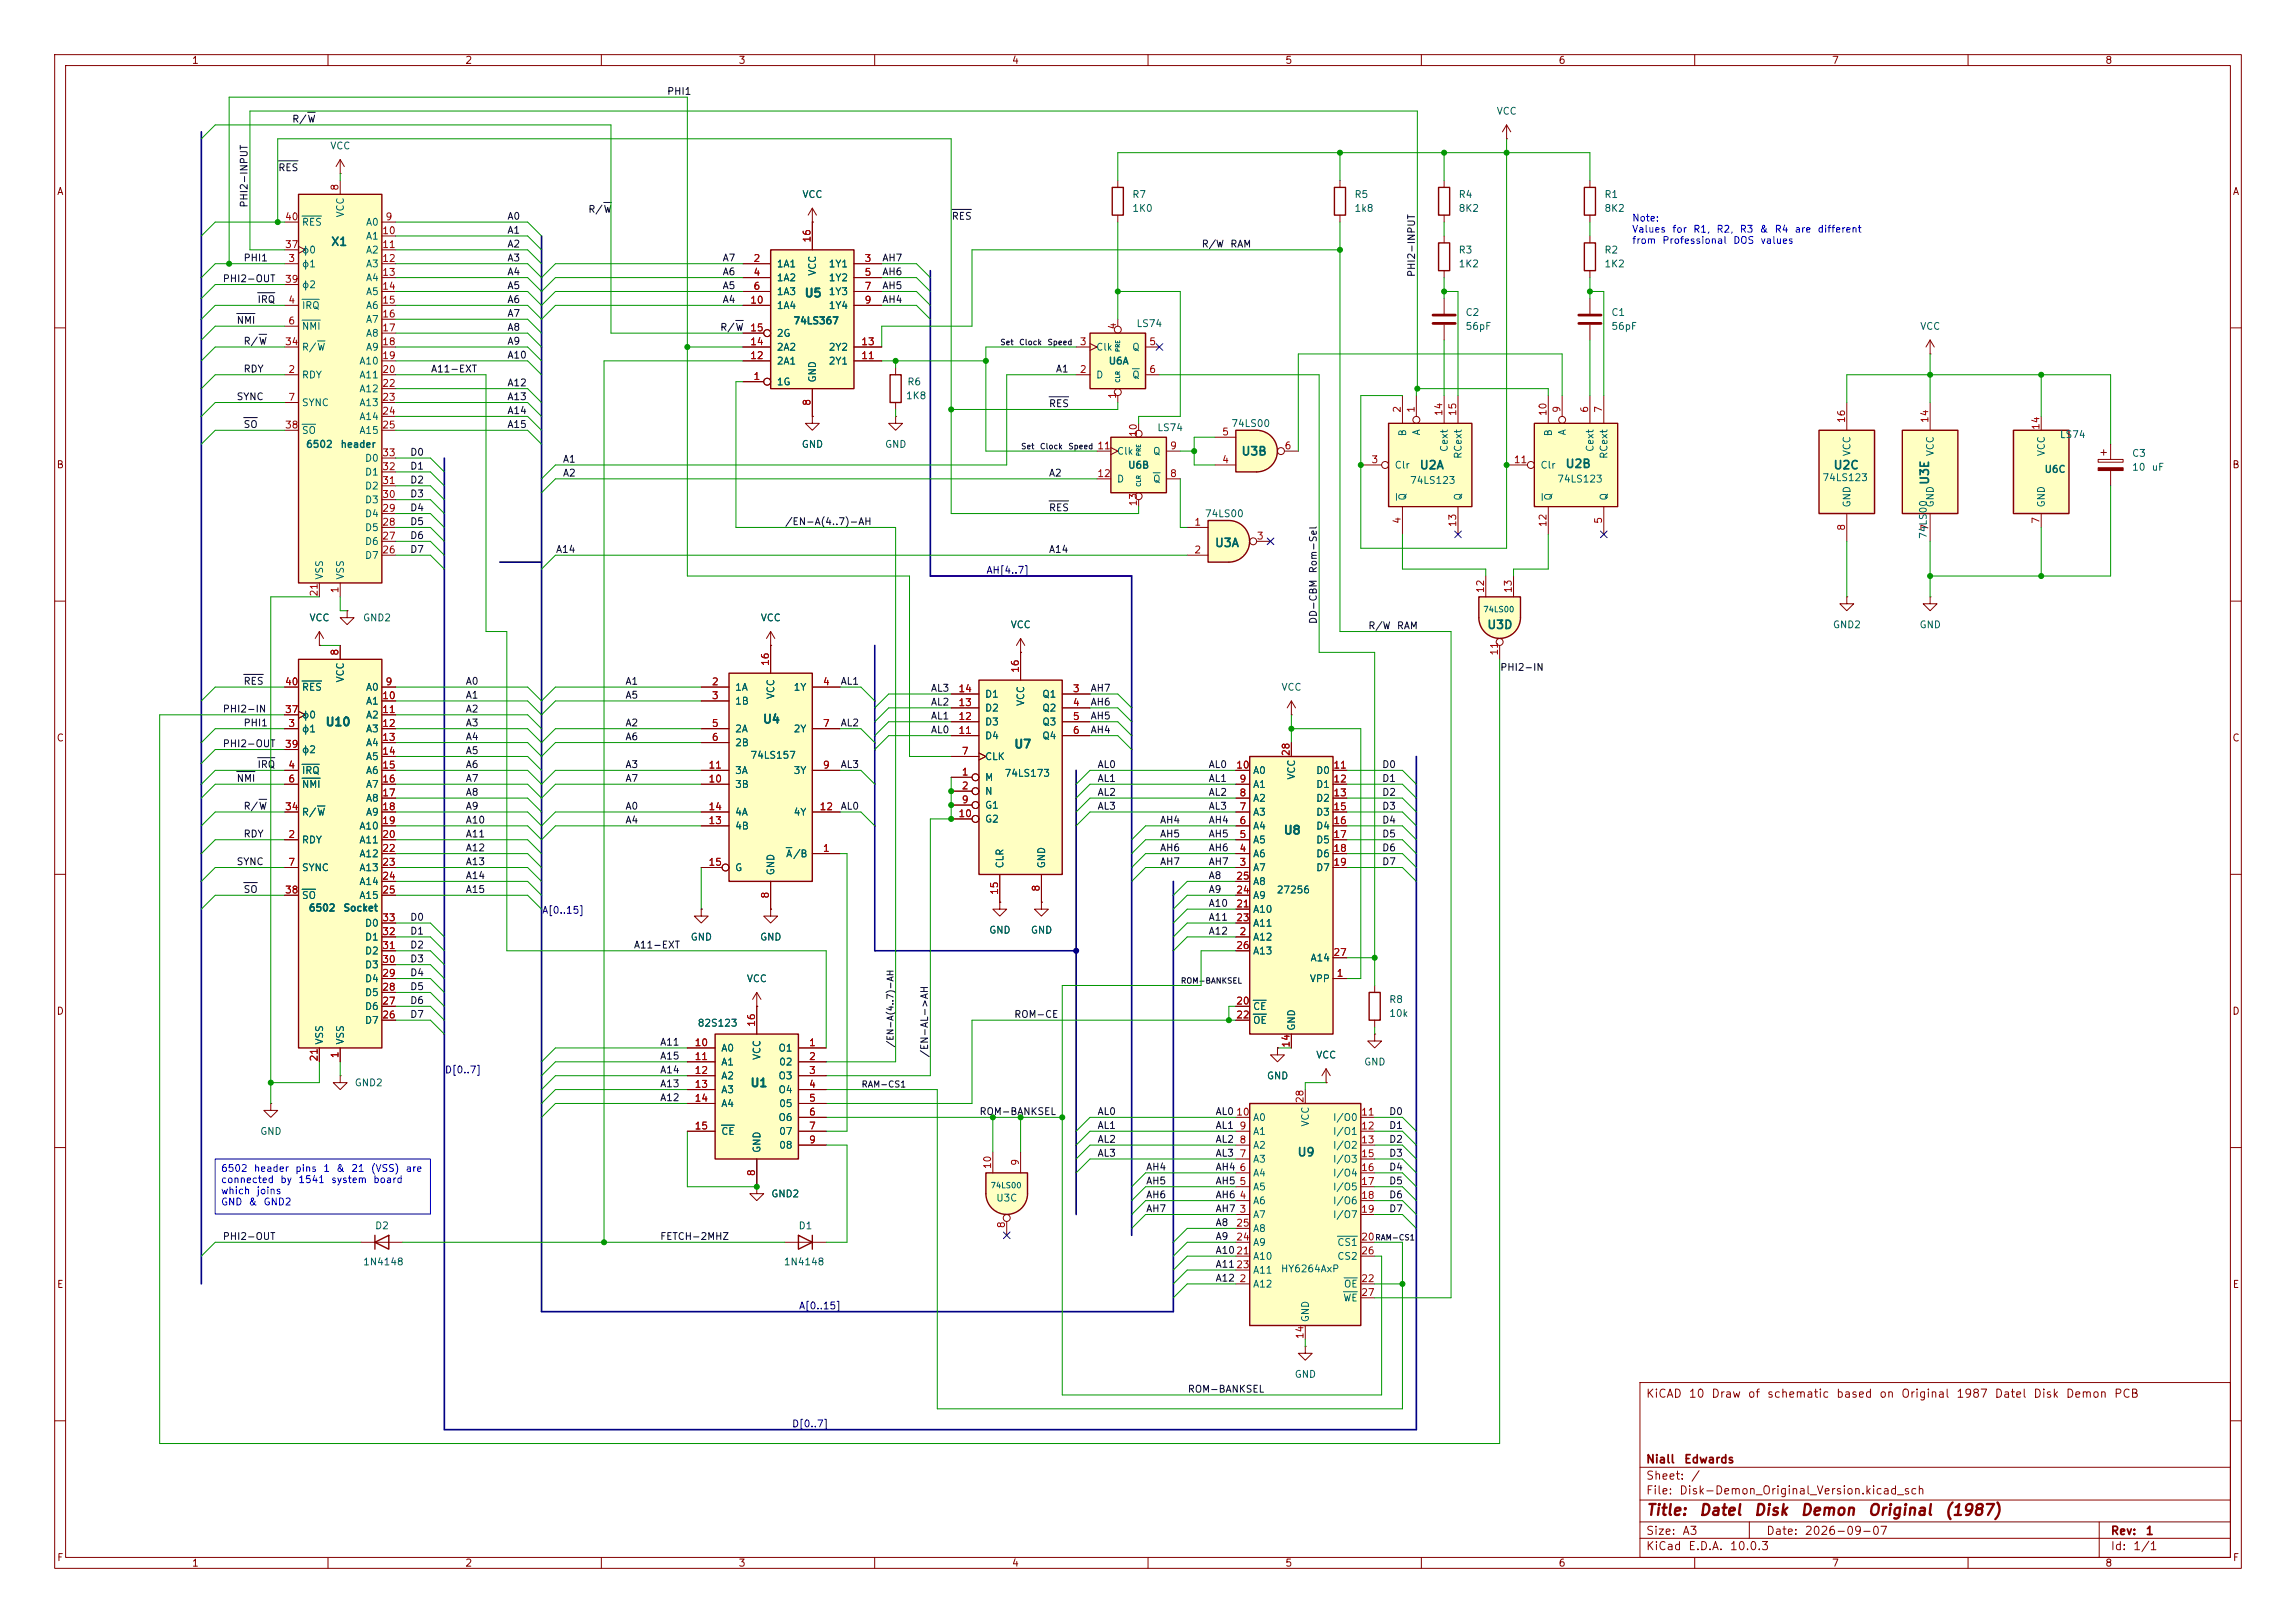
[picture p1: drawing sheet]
<svg xmlns="http://www.w3.org/2000/svg" width="420mm" height="297mm" viewBox="0 0 420 297" stroke-linecap="round" stroke-linejoin="round" font-family="sans-serif">
<defs><g id="words">
<g font-size="2" fill="#840000">
<text x="301" y="277.8">Title:</text>
<text x="310.7" y="277.8">Datel</text>
<text x="320.7" y="277.8">Disk</text>
<text x="329.2" y="277.8">Demon</text>
<text x="341.5" y="277.8">Original</text>
<text x="355.6" y="277.8">(1987)</text>
</g>
<g font-size="1.5" fill="#006464">
<text x="60.5" y="45.4">X1</text>
<text x="147.1" y="54.8">U5</text>
<text x="227" y="83.7">U3B</text>
<text x="259.6" y="86.3">U2A</text>
<text x="286.3" y="86">U2B</text>
<text x="335.3" y="86.3">U2C</text>
<text x="353.2" y="88.9" transform="rotate(-90 353.2 88.9)">U3E</text>
<text x="222.1" y="100.5">U3A</text>
<text x="271.9" y="115.5">U3D</text>
<text x="59.4" y="133.2">U10</text>
<text x="139.4" y="132.7">U4</text>
<text x="185.4" y="137.3">U7</text>
<text x="234.7" y="153.1">U8</text>
<text x="137.2" y="199.3">U1</text>
<text x="237.2" y="212">U9</text>
</g>
<g font-size="1.5" fill="#840000">
<text x="301" y="256.1">KiCAD</text>
<text x="308.8" y="256.1">10</text>
<text x="312.9" y="256.1">Draw</text>
<text x="319.6" y="256.1">of</text>
<text x="323.1" y="256.1">schematic</text>
<text x="335.8" y="256.1">based</text>
<text x="343.6" y="256.1">on</text>
<text x="347.7" y="256.1">Original</text>
<text x="357.7" y="256.1">1987</text>
<text x="364.8" y="256.1">Datel</text>
<text x="371.8" y="256.1">Disk</text>
<text x="377.8" y="256.1">Demon</text>
<text x="386.6" y="256.1">PCB</text>
<text x="301" y="268.1">Niall</text>
<text x="307.9" y="268.1">Edwards</text>
<text x="301" y="273.8">File:</text>
<text x="301" y="271.1">Sheet:</text>
<text x="307.1" y="273.8">Disk-Demon_Original_Version.kicad_sch</text>
<text x="309.2" y="271.1">/</text>
<text x="301" y="281.2">Size:</text>
<text x="307.6" y="281.2">A3</text>
<text x="323" y="281.2">Date:</text>
<text x="330" y="281.2">2026-09-07</text>
<text x="386" y="281.2">Rev:</text>
<text x="392.4" y="281.2">1</text>
<text x="301" y="284">KiCad</text>
<text x="308.7" y="284">E.D.A.</text>
<text x="316.3" y="284">10.0.3</text>
<text x="386" y="284">Id:</text>
<text x="390.1" y="284">1/1</text>
</g>
<g font-size="1.3" fill="#840000">
<text x="35" y="12">1</text>
<text x="85" y="12">2</text>
<text x="135" y="12">3</text>
<text x="185" y="12">4</text>
<text x="235" y="12">5</text>
<text x="285" y="12">6</text>
<text x="335" y="12">7</text>
<text x="385" y="12">8</text>
<text x="10.3" y="36">A</text>
<text x="408.3" y="36">A</text>
<text x="10.3" y="86">B</text>
<text x="408.2" y="86">B</text>
<text x="10.3" y="136">C</text>
<text x="408.2" y="136">C</text>
<text x="10.3" y="186">D</text>
<text x="408.2" y="186">D</text>
<text x="10.3" y="236">E</text>
<text x="408.3" y="236">E</text>
<text x="10.3" y="286">F</text>
<text x="35" y="287">1</text>
<text x="85" y="287">2</text>
<text x="135" y="287">3</text>
<text x="185" y="287">4</text>
<text x="235" y="287">5</text>
<text x="285" y="287">6</text>
<text x="335" y="287">7</text>
<text x="385" y="287">8</text>
<text x="408.3" y="286">F</text>
</g>
<g font-size="1.3" fill="#0f0f0f">
<text x="121.9" y="17.7">PHI1</text>
<text x="53.3" y="22.7">R/W</text>
<text x="50.8" y="31.6">RES</text>
<text x="45.6" y="38.1" transform="rotate(-90 45.6 38.1)">PHI2-INPUT</text>
<text x="92.7" y="40.5">A0</text>
<text x="107.5" y="39.2">R/W</text>
<text x="174" y="40.5">RES</text>
<text x="92.7" y="45.6">A2</text>
<text x="92.7" y="43.1">A1</text>
<text x="219.7" y="45.6">R/W</text>
<text x="224.9" y="45.6">RAM</text>
<text x="40.6" y="51.9">PHI2-OUT</text>
<text x="44.4" y="48.1">PHI1</text>
<text x="92.7" y="53.2">A5</text>
<text x="92.7" y="50.7">A4</text>
<text x="92.7" y="48.1">A3</text>
<text x="132.1" y="48.1">A7</text>
<text x="132.1" y="50.7">A6</text>
<text x="132.1" y="53.2">A5</text>
<text x="161.3" y="53.2">AH5</text>
<text x="161.3" y="48.1">AH7</text>
<text x="161.3" y="50.7">AH6</text>
<text x="259.1" y="50.8" transform="rotate(-90 259.1 50.8)">PHI2-INPUT</text>
<text x="43.2" y="59.6">NMI</text>
<text x="47" y="55.8">IRQ</text>
<text x="92.7" y="58.3">A7</text>
<text x="92.7" y="55.8">A6</text>
<text x="132.1" y="55.8">A4</text>
<text x="161.3" y="55.8">AH4</text>
<text x="44.4" y="63.4">R/W</text>
<text x="92.7" y="60.8">A8</text>
<text x="92.7" y="63.4">A9</text>
<text x="92.7" y="65.9">A10</text>
<text x="131.6" y="60.8">R/W</text>
<text x="44.4" y="68.5">RDY</text>
<text x="78.7" y="68.5">A11-EXT</text>
<text x="92.7" y="71">A12</text>
<text x="193" y="68.5">A1</text>
<text x="43.2" y="73.5">SYNC</text>
<text x="92.7" y="73.5">A13</text>
<text x="92.7" y="76.1">A14</text>
<text x="191.8" y="74.8">RES</text>
<text x="44.4" y="78.6">SO</text>
<text x="74.9" y="83.7">D0</text>
<text x="92.7" y="78.6">A15</text>
<text x="74.9" y="86.2">D1</text>
<text x="74.9" y="88.8">D2</text>
<text x="102.9" y="87.5">A2</text>
<text x="102.9" y="85">A1</text>
<text x="191.8" y="87.5">A2</text>
<text x="74.9" y="93.9">D4</text>
<text x="74.9" y="91.3">D3</text>
<text x="191.8" y="93.9">RES</text>
<text x="74.9" y="101.5">D7</text>
<text x="74.9" y="96.4">D5</text>
<text x="74.9" y="98.9">D6</text>
<text x="101.6" y="101.5">A14</text>
<text x="143.5" y="96.4">/EN-A(4..7)-AH</text>
<text x="191.8" y="101.5">A14</text>
<text x="241.2" y="105" transform="rotate(-90 241.2 105)">Rom-Sel</text>
<text x="241.2" y="114.3" transform="rotate(-90 241.2 114.3)">DD-CBM</text>
<text x="250.2" y="115.4">R/W</text>
<text x="255.4" y="115.4">RAM</text>
<text x="44.4" y="125.6">RES</text>
<text x="85.1" y="125.6">A0</text>
<text x="114.3" y="125.6">A1</text>
<text x="153.7" y="125.6">AL1</text>
<text x="274.3" y="123.1">PHI2-IN</text>
<text x="40.6" y="130.7">PHI2-IN</text>
<text x="85.1" y="128.1">A1</text>
<text x="85.1" y="130.7">A2</text>
<text x="114.3" y="128.1">A5</text>
<text x="170.2" y="132">AL1</text>
<text x="170.2" y="129.4">AL2</text>
<text x="170.2" y="126.9">AL3</text>
<text x="199.4" y="126.9">AH7</text>
<text x="199.4" y="132">AH5</text>
<text x="199.4" y="129.4">AH6</text>
<text x="40.6" y="137">PHI2-OUT</text>
<text x="44.4" y="133.2">PHI1</text>
<text x="85.1" y="135.8">A4</text>
<text x="85.1" y="133.2">A3</text>
<text x="114.3" y="133.2">A2</text>
<text x="114.3" y="135.8">A6</text>
<text x="153.7" y="133.2">AL2</text>
<text x="170.2" y="134.5">AL0</text>
<text x="199.4" y="134.5">AH4</text>
<text x="43.2" y="143.4">NMI</text>
<text x="47" y="140.8">IRQ</text>
<text x="85.1" y="138.3">A5</text>
<text x="85.1" y="140.8">A6</text>
<text x="85.1" y="143.4">A7</text>
<text x="114.3" y="140.8">A3</text>
<text x="114.3" y="143.4">A7</text>
<text x="153.7" y="140.8">AL3</text>
<text x="200.7" y="140.8">AL0</text>
<text x="200.7" y="143.4">AL1</text>
<text x="221" y="143.4">AL1</text>
<text x="221" y="140.8">AL0</text>
<text x="252.7" y="140.8">D0</text>
<text x="252.7" y="143.4">D1</text>
<text x="44.4" y="148.5">R/W</text>
<text x="85.1" y="148.5">A9</text>
<text x="85.1" y="145.9">A8</text>
<text x="114.3" y="148.5">A0</text>
<text x="153.7" y="148.5">AL0</text>
<text x="200.7" y="145.9">AL2</text>
<text x="200.7" y="148.5">AL3</text>
<text x="221" y="148.5">AL3</text>
<text x="221" y="145.9">AL2</text>
<text x="252.7" y="148.5">D3</text>
<text x="252.7" y="145.9">D2</text>
<text x="44.4" y="153.5">RDY</text>
<text x="85.1" y="153.5">A11</text>
<text x="85.1" y="151">A10</text>
<text x="114.3" y="151">A4</text>
<text x="212.1" y="151">AH4</text>
<text x="212.1" y="153.5">AH5</text>
<text x="221" y="151">AH4</text>
<text x="221" y="153.5">AH5</text>
<text x="252.7" y="151">D4</text>
<text x="252.7" y="153.5">D5</text>
<text x="43.2" y="158.6">SYNC</text>
<text x="85.1" y="156.1">A12</text>
<text x="85.1" y="158.6">A13</text>
<text x="85.1" y="161.2">A14</text>
<text x="212.1" y="158.6">AH7</text>
<text x="212.1" y="156.1">AH6</text>
<text x="221" y="156.1">AH6</text>
<text x="221" y="158.6">AH7</text>
<text x="221" y="161.2">A8</text>
<text x="252.7" y="156.1">D6</text>
<text x="252.7" y="158.6">D7</text>
<text x="44.4" y="163.7">SO</text>
<text x="85.1" y="163.7">A15</text>
<text x="221" y="166.2">A10</text>
<text x="221" y="163.7">A9</text>
<text x="74.9" y="168.8">D0</text>
<text x="74.9" y="171.3">D1</text>
<text x="74.9" y="173.9">D2</text>
<text x="115.9" y="173.9">A11-EXT</text>
<text x="221" y="171.3">A12</text>
<text x="221" y="168.8">A11</text>
<text x="74.9" y="176.4">D3</text>
<text x="74.9" y="178.9">D4</text>
<text x="74.9" y="181.5">D5</text>
<text x="74.9" y="184">D6</text>
<text x="74.9" y="186.6">D7</text>
<text x="120.6" y="191.6">A11</text>
<text x="185.4" y="186.6">ROM-CE</text>
<text x="120.6" y="194.2">A15</text>
<text x="120.6" y="196.7">A14</text>
<text x="170.1" y="193.6" transform="rotate(-90 170.1 193.6)">/EN-AL-&gt;AH</text>
<text x="120.6" y="199.3">A13</text>
<text x="120.6" y="201.8">A12</text>
<text x="179.1" y="204.3">ROM-BANKSEL</text>
<text x="200.7" y="209.4">AL2</text>
<text x="200.7" y="206.9">AL1</text>
<text x="200.7" y="204.3">AL0</text>
<text x="222.2" y="209.4">AL2</text>
<text x="222.2" y="206.9">AL1</text>
<text x="222.2" y="204.3">AL0</text>
<text x="254" y="204.3">D0</text>
<text x="254" y="206.9">D1</text>
<text x="254" y="209.4">D2</text>
<text x="200.7" y="212">AL3</text>
<text x="209.5" y="214.5">AH4</text>
<text x="222.2" y="212">AL3</text>
<text x="222.2" y="214.5">AH4</text>
<text x="254" y="214.5">D4</text>
<text x="254" y="212">D3</text>
<text x="209.5" y="219.6">AH6</text>
<text x="209.5" y="217">AH5</text>
<text x="222.2" y="219.6">AH6</text>
<text x="222.2" y="217">AH5</text>
<text x="254" y="219.6">D6</text>
<text x="254" y="217">D5</text>
<text x="40.6" y="227.2">PHI2-OUT</text>
<text x="120.6" y="227.2">FETCH-2MHZ</text>
<text x="209.5" y="222.1">AH7</text>
<text x="222.2" y="227.2">A9</text>
<text x="222.2" y="222.1">AH7</text>
<text x="222.2" y="224.7">A8</text>
<text x="254" y="222.1">D7</text>
<text x="222.2" y="232.3">A1123</text>
<text x="222.2" y="229.7">A1021</text>
<text x="222.2" y="234.8">A12</text>
<text x="217.2" y="255.1">ROM-BANKSEL</text>
</g>
<g font-size="1.3" fill="#006464">
<text x="273.7" y="21.3">VCC</text>
<text x="60.3" y="27.6">VCC</text>
<text x="55.1" y="41.6">RES</text>
<text x="63.2" y="39.9" transform="rotate(-90 63.2 39.9)">VCC</text>
<text x="66.8" y="41.6">A0</text>
<text x="146.7" y="36.5">VCC</text>
<text x="207" y="36.5">R7</text>
<text x="207" y="39.1">1K0</text>
<text x="247.7" y="36.5">R5</text>
<text x="247.7" y="39.1">1k8</text>
<text x="266.7" y="36.5">R4</text>
<text x="266.7" y="39.1">8K2</text>
<text x="293.4" y="36.5">R1</text>
<text x="293.4" y="39.1">8K2</text>
<text x="55.1" y="46.7">ϕ0</text>
<text x="66.8" y="44.2">A1</text>
<text x="66.8" y="46.7">A2</text>
<text x="266.7" y="46.7">R3</text>
<text x="293.4" y="46.7">R2</text>
<text x="55.1" y="49.2">ϕ1</text>
<text x="55.1" y="53">ϕ2</text>
<text x="66.8" y="49.2">A3</text>
<text x="66.8" y="51.8">A4</text>
<text x="142" y="49.2">1A1</text>
<text x="142" y="51.8">1A2</text>
<text x="149.6" y="50.6" transform="rotate(-90 149.6 50.6)">VCC</text>
<text x="151.5" y="49.2">1Y1</text>
<text x="151.5" y="51.8">1Y2</text>
<text x="266.7" y="49.2">1K2</text>
<text x="293.4" y="49.2">1K2</text>
<text x="55.1" y="56.9">IRQ</text>
<text x="66.8" y="54.3">A5</text>
<text x="66.8" y="56.9">A6</text>
<text x="66.8" y="59.4">A7</text>
<text x="142" y="54.3">1A3</text>
<text x="142" y="56.9">1A4</text>
<text x="145" y="59.6">74LS367</text>
<text x="151.5" y="54.3">1Y3</text>
<text x="151.5" y="56.9">1Y4</text>
<text x="268" y="58.1">C2</text>
<text x="294.6" y="58.1">C1</text>
<text x="55.1" y="60.7">NMI</text>
<text x="55.1" y="64.5">R/W</text>
<text x="66.8" y="61.9">A8</text>
<text x="66.8" y="64.5">A9</text>
<text x="142" y="64.5">2A2</text>
<text x="142" y="61.9">2G</text>
<text x="151.5" y="64.5">2Y2</text>
<text x="200.4" y="64.5">Clk</text>
<text x="207" y="64.5">Q</text>
<text x="207.8" y="60.2">LS74</text>
<text x="268" y="60.7">56pF</text>
<text x="294.6" y="60.7">56pF</text>
<text x="351.1" y="60.7">VCC</text>
<text x="55.1" y="69.6">RDY</text>
<text x="65.6" y="67">A10</text>
<text x="65.6" y="69.6">A11</text>
<text x="142" y="70.8">1G</text>
<text x="142" y="67">2A1</text>
<text x="149.6" y="70.1" transform="rotate(-90 149.6 70.1)">GND</text>
<text x="151.5" y="67">2Y1</text>
<text x="165.9" y="70.8">R6</text>
<text x="200.4" y="69.6">D</text>
<text x="202.7" y="67">U6A</text>
<text x="207" y="69.6">Q</text>
<text x="55.1" y="74.6">SYNC</text>
<text x="65.6" y="72.1">A12</text>
<text x="65.6" y="74.6">A13</text>
<text x="65.6" y="77.2">A14</text>
<text x="165.6" y="73.4">1K8</text>
<text x="55.1" y="79.7">SO</text>
<text x="55.9" y="82.3">6502</text>
<text x="62.2" y="82.3">header</text>
<text x="65.6" y="79.7">A15</text>
<text x="146.6" y="82.3">GND</text>
<text x="161.8" y="82.3">GND</text>
<text x="204.2" y="83.5">Clk</text>
<text x="210.8" y="83.5">Q</text>
<text x="211.6" y="79.2">LS74</text>
<text x="225.1" y="78.4">74LS00</text>
<text x="257.5" y="80" transform="rotate(-90 257.5 80)">B</text>
<text x="260.1" y="79.8" transform="rotate(-90 260.1 79.8)">A</text>
<text x="265.1" y="82.8" transform="rotate(-90 265.1 82.8)">Cext</text>
<text x="284.2" y="80" transform="rotate(-90 284.2 80)">B</text>
<text x="286.7" y="79.8" transform="rotate(-90 286.7 79.8)">A</text>
<text x="291.8" y="82.8" transform="rotate(-90 291.8 82.8)">Cext</text>
<text x="338.8" y="83.6" transform="rotate(-90 338.8 83.6)">VCC</text>
<text x="354" y="83.6" transform="rotate(-90 354 83.6)">VCC</text>
<text x="374.4" y="83.6" transform="rotate(-90 374.4 83.6)">VCC</text>
<text x="376.7" y="80.5">LS74</text>
<text x="389.9" y="83.9">C3</text>
<text x="66.7" y="89.9">D2</text>
<text x="66.7" y="87.3">D1</text>
<text x="66.7" y="84.8">D0</text>
<text x="204.2" y="88.6">D</text>
<text x="206.2" y="86.1">U6B</text>
<text x="210.8" y="88.6">Q</text>
<text x="255" y="86.1">Clr</text>
<text x="257.8" y="88.9">74LS123</text>
<text x="267.7" y="84.1" transform="rotate(-90 267.7 84.1)">RCext</text>
<text x="281.7" y="86.1">Clr</text>
<text x="284.7" y="88.6">74LS123</text>
<text x="294.3" y="84.1" transform="rotate(-90 294.3 84.1)">RCext</text>
<text x="333.3" y="88.3">74LS123</text>
<text x="373.9" y="86.8">U6C</text>
<text x="389.9" y="86.4">10</text>
<text x="393.5" y="86.4">uF</text>
<text x="66.7" y="95">D4</text>
<text x="66.7" y="92.4">D3</text>
<text x="220.3" y="95">74LS00</text>
<text x="257.5" y="91.7" transform="rotate(-90 257.5 91.7)">Q</text>
<text x="267.7" y="91.7" transform="rotate(-90 267.7 91.7)">Q</text>
<text x="284.2" y="91.7" transform="rotate(-90 284.2 91.7)">Q</text>
<text x="294.3" y="91.7" transform="rotate(-90 294.3 91.7)">Q</text>
<text x="338.8" y="93" transform="rotate(-90 338.8 93)">GND</text>
<text x="354" y="93" transform="rotate(-90 354 93)">GND</text>
<text x="374.4" y="93" transform="rotate(-90 374.4 93)">GND</text>
<text x="66.7" y="100">D6</text>
<text x="66.7" y="97.5">D5</text>
<text x="352.8" y="98.7" transform="rotate(-90 352.8 98.7)">74LS00</text>
<text x="59.4" y="106.2" transform="rotate(-90 59.4 106.2)">VSS</text>
<text x="63.2" y="106.2" transform="rotate(-90 63.2 106.2)">VSS</text>
<text x="66.7" y="102.6">D7</text>
<text x="56.5" y="114">VCC</text>
<text x="66.3" y="114">GND2</text>
<text x="139.1" y="114">VCC</text>
<text x="184.8" y="115.3">VCC</text>
<text x="335.2" y="115.3">GND2</text>
<text x="351" y="115.3">GND</text>
<text x="63.2" y="125" transform="rotate(-90 63.2 125)">VCC</text>
<text x="55.1" y="131.8">ϕ0</text>
<text x="55.1" y="126.7">RES</text>
<text x="66.8" y="126.7">A0</text>
<text x="66.8" y="129.2">A1</text>
<text x="66.8" y="131.8">A2</text>
<text x="134.4" y="126.7">1A</text>
<text x="134.4" y="129.2">1B</text>
<text x="141.9" y="128" transform="rotate(-90 141.9 128)">VCC</text>
<text x="145.1" y="126.7">1Y</text>
<text x="180.1" y="130.5">D2</text>
<text x="180.1" y="128">D1</text>
<text x="187.7" y="129.3" transform="rotate(-90 187.7 129.3)">VCC</text>
<text x="190.6" y="128">Q1</text>
<text x="190.6" y="130.5">Q2</text>
<text x="234.3" y="126.7">VCC</text>
<text x="55.1" y="134.3">ϕ1</text>
<text x="66.8" y="134.3">A3</text>
<text x="66.8" y="136.9">A4</text>
<text x="134.4" y="134.3">2A</text>
<text x="134.4" y="136.9">2B</text>
<text x="145.1" y="134.3">2Y</text>
<text x="180.1" y="135.6">D4</text>
<text x="180.1" y="133.1">D3</text>
<text x="190.6" y="133.1">Q3</text>
<text x="190.6" y="135.6">Q4</text>
<text x="55.1" y="141.9">IRQ</text>
<text x="55.1" y="138.1">ϕ2</text>
<text x="66.8" y="139.4">A5</text>
<text x="66.8" y="141.9">A6</text>
<text x="134.4" y="141.9">3A</text>
<text x="137.2" y="139.1">74LS157</text>
<text x="145.1" y="141.9">3Y</text>
<text x="180.1" y="143.2">M</text>
<text x="180.1" y="139.4">CLK</text>
<text x="183.7" y="142.4">74LS173</text>
<text x="229.1" y="141.9">A0</text>
<text x="237.2" y="142.8" transform="rotate(-90 237.2 142.8)">VCC</text>
<text x="240.6" y="141.9">D0</text>
<text x="55.1" y="144.5">NMI</text>
<text x="55.1" y="149.6">R/W</text>
<text x="66.8" y="144.5">A7</text>
<text x="66.8" y="147">A8</text>
<text x="66.8" y="149.6">A9</text>
<text x="134.4" y="144.5">3B</text>
<text x="134.4" y="149.6">4A</text>
<text x="145.1" y="149.6">4Y</text>
<text x="180.1" y="145.8">N</text>
<text x="180.1" y="148.3">G1</text>
<text x="229.1" y="149.6">A3</text>
<text x="229.1" y="147">A2</text>
<text x="229.1" y="144.5">A1</text>
<text x="240.6" y="144.5">D1</text>
<text x="240.6" y="147">D2</text>
<text x="240.6" y="149.6">D3</text>
<text x="55.1" y="154.6">RDY</text>
<text x="65.6" y="152.1">A10</text>
<text x="65.6" y="154.6">A11</text>
<text x="134.4" y="152.1">4B</text>
<text x="180.1" y="150.8">G2</text>
<text x="229.1" y="154.6">A5</text>
<text x="229.1" y="152.1">A4</text>
<text x="240.6" y="152.1">D4</text>
<text x="240.6" y="154.6">D5</text>
<text x="55.1" y="159.7">SYNC</text>
<text x="65.6" y="157.2">A12</text>
<text x="65.6" y="159.7">A13</text>
<text x="134.4" y="159.7">G</text>
<text x="141.9" y="160.3" transform="rotate(-90 141.9 160.3)">GND</text>
<text x="143.7" y="157.2">A/B</text>
<text x="183.9" y="159" transform="rotate(-90 183.9 159)">CLR</text>
<text x="191.5" y="159" transform="rotate(-90 191.5 159)">GND</text>
<text x="229.1" y="159.7">A7</text>
<text x="229.1" y="157.2">A6</text>
<text x="240.6" y="157.2">D6</text>
<text x="240.6" y="159.7">D7</text>
<text x="55.1" y="164.8">SO</text>
<text x="56.4" y="167.1">6502</text>
<text x="62.7" y="167.1">Socket</text>
<text x="65.6" y="162.3">A14</text>
<text x="65.6" y="164.8">A15</text>
<text x="229.1" y="167.3">A10</text>
<text x="229.1" y="164.8">A9</text>
<text x="229.1" y="162.3">A8</text>
<text x="233.4" y="163.8">27256</text>
<text x="66.7" y="172.4">D1</text>
<text x="66.7" y="169.9">D0</text>
<text x="126.2" y="172.4">GND</text>
<text x="138.9" y="172.4">GND</text>
<text x="180.8" y="171.2">GND</text>
<text x="188.5" y="171.2">GND</text>
<text x="229.1" y="172.4">A12</text>
<text x="229.1" y="169.9">A11</text>
<text x="66.7" y="177.5">D3</text>
<text x="66.7" y="175">D2</text>
<text x="229.1" y="175">A13</text>
<text x="239.6" y="176.2">A14</text>
<text x="66.7" y="185.1">D6</text>
<text x="66.7" y="182.6">D5</text>
<text x="66.7" y="180">D4</text>
<text x="136.5" y="180">VCC</text>
<text x="229.1" y="185.1">CE</text>
<text x="239.5" y="180">VPP</text>
<text x="254" y="183.9">R8</text>
<text x="59.4" y="191.3" transform="rotate(-90 59.4 191.3)">VSS</text>
<text x="63.2" y="191.3" transform="rotate(-90 63.2 191.3)">VSS</text>
<text x="66.7" y="187.7">D7</text>
<text x="127.5" y="188.2">82S123</text>
<text x="229.1" y="187.7">OE</text>
<text x="237.2" y="188.7" transform="rotate(-90 237.2 188.7)">GND</text>
<text x="254" y="186.4">10k</text>
<text x="131.8" y="192.7">A0</text>
<text x="131.8" y="195.3">A1</text>
<text x="131.8" y="197.8">A2</text>
<text x="139.4" y="194.1" transform="rotate(-90 139.4 194.1)">VCC</text>
<text x="142.3" y="192.7">O1</text>
<text x="142.3" y="197.8">O3</text>
<text x="142.4" y="195.3">02</text>
<text x="231.6" y="197.8">GND</text>
<text x="240.7" y="194">VCC</text>
<text x="249.4" y="195.3">GND</text>
<text x="64.8" y="199.1">GND2</text>
<text x="131.8" y="200.4">A3</text>
<text x="131.8" y="202.9">A4</text>
<text x="142.3" y="200.4">O4</text>
<text x="142.4" y="202.9">05</text>
<text x="47.5" y="208">GND</text>
<text x="131.8" y="208">CE</text>
<text x="142.3" y="205.4">O6</text>
<text x="142.4" y="208">07</text>
<text x="229.1" y="208">A1</text>
<text x="229.1" y="205.4">A0</text>
<text x="239.7" y="206.3" transform="rotate(-90 239.7 206.3)">VCC</text>
<text x="243.7" y="205.4">I/O0</text>
<text x="243.7" y="208">I/O1</text>
<text x="139.4" y="211.1" transform="rotate(-90 139.4 211.1)">GND</text>
<text x="142.4" y="210.5">08</text>
<text x="229.1" y="215.6">A4</text>
<text x="229.1" y="213.1">A3</text>
<text x="229.1" y="210.5">A2</text>
<text x="243.7" y="210.5">I/O2</text>
<text x="243.7" y="213.1">I/O3</text>
<text x="243.7" y="215.6">I/O4</text>
<text x="141" y="219.4">GND2</text>
<text x="182.1" y="220.2">U3C</text>
<text x="229.1" y="220.7">A6</text>
<text x="229.1" y="218.1">A5</text>
<text x="243.7" y="218.1">I/O5</text>
<text x="243.7" y="220.7">I/O6</text>
<text x="68.5" y="225.3">D2</text>
<text x="146" y="225.3">D1</text>
<text x="229.1" y="223.2">A7</text>
<text x="229.1" y="225.8">A8</text>
<text x="243.7" y="223.2">I/O7</text>
<text x="66.3" y="231.9">1N4148</text>
<text x="143.3" y="231.9">1N4148</text>
<text x="229.1" y="230.8">A10</text>
<text x="229.1" y="233.4">A11</text>
<text x="229.1" y="228.3">A9</text>
<text x="234.2" y="233.1">HY6264AxP</text>
<text x="244.5" y="228.3">CS1</text>
<text x="244.5" y="230.8">CS2</text>
<text x="229.1" y="235.9">A12</text>
<text x="245.6" y="238.5">WE</text>
<text x="245.7" y="235.9">OE</text>
<text x="239.7" y="242.1" transform="rotate(-90 239.7 242.1)">GND</text>
<text x="236.7" y="252.4">GND</text>
</g>
<g font-size="1.3" fill="#a90000">
<text x="62.2" y="35" transform="rotate(-90 62.2 35)">8</text>
<text x="52" y="40.6">40</text>
<text x="70.4" y="40.6">9</text>
<text x="52" y="45.7">37</text>
<text x="69.8" y="43.2">10</text>
<text x="69.8" y="45.7">11</text>
<text x="148.6" y="44.5" transform="rotate(-90 148.6 44.5)">16</text>
<text x="52" y="52">39</text>
<text x="52.6" y="48.2">3</text>
<text x="69.8" y="48.2">12</text>
<text x="69.8" y="50.8">13</text>
<text x="69.8" y="53.3">14</text>
<text x="137.7" y="48.2">2</text>
<text x="137.7" y="50.8">4</text>
<text x="137.7" y="53.3">6</text>
<text x="158" y="48.2">3</text>
<text x="158" y="50.8">5</text>
<text x="158" y="53.3">7</text>
<text x="52.6" y="55.9">4</text>
<text x="52.6" y="59.7">6</text>
<text x="69.8" y="55.9">15</text>
<text x="69.8" y="58.4">16</text>
<text x="137.1" y="55.9">10</text>
<text x="158" y="55.9">9</text>
<text x="52" y="63.5">34</text>
<text x="69.8" y="60.9">17</text>
<text x="69.8" y="63.5">18</text>
<text x="137.1" y="63.5">14</text>
<text x="137.1" y="60.9">15</text>
<text x="157.4" y="63.5">13</text>
<text x="197.4" y="63.5">3</text>
<text x="204.4" y="60.4" transform="rotate(-90 204.4 60.4)">4</text>
<text x="210.1" y="63.5">5</text>
<text x="52.6" y="68.6">2</text>
<text x="69.8" y="66">19</text>
<text x="69.8" y="68.6">20</text>
<text x="69.8" y="71.1">22</text>
<text x="137.1" y="66">12</text>
<text x="137.7" y="69.8">1</text>
<text x="157.4" y="66">11</text>
<text x="197.4" y="68.6">2</text>
<text x="210.1" y="68.6">6</text>
<text x="52.6" y="73.6">7</text>
<text x="69.8" y="73.6">23</text>
<text x="69.8" y="76.2">24</text>
<text x="148.6" y="74.4" transform="rotate(-90 148.6 74.4)">8</text>
<text x="204.4" y="73.1" transform="rotate(-90 204.4 73.1)">1</text>
<text x="256.5" y="75.6" transform="rotate(-90 256.5 75.6)">2</text>
<text x="259.1" y="75.6" transform="rotate(-90 259.1 75.6)">1</text>
<text x="264.1" y="76.2" transform="rotate(-90 264.1 76.2)">14</text>
<text x="266.7" y="76.2" transform="rotate(-90 266.7 76.2)">15</text>
<text x="283.2" y="76.2" transform="rotate(-90 283.2 76.2)">10</text>
<text x="285.7" y="75.6" transform="rotate(-90 285.7 75.6)">9</text>
<text x="290.8" y="75.6" transform="rotate(-90 290.8 75.6)">6</text>
<text x="293.3" y="75.6" transform="rotate(-90 293.3 75.6)">7</text>
<text x="337.8" y="77.5" transform="rotate(-90 337.8 77.5)">16</text>
<text x="353" y="77.5" transform="rotate(-90 353 77.5)">14</text>
<text x="52" y="78.7">38</text>
<text x="69.8" y="78.7">25</text>
<text x="69.8" y="83.8">33</text>
<text x="200.6" y="82.5">11</text>
<text x="208.3" y="80.1" transform="rotate(-90 208.3 80.1)">10</text>
<text x="213.9" y="82.5">9</text>
<text x="223.4" y="80">5</text>
<text x="234.9" y="82.5">6</text>
<text x="373.4" y="78.8" transform="rotate(-90 373.4 78.8)">14</text>
<text x="69.8" y="88.9">31</text>
<text x="69.8" y="86.3">32</text>
<text x="200.6" y="87.6">12</text>
<text x="213.9" y="87.6">8</text>
<text x="223.4" y="85.1">4</text>
<text x="250.8" y="85.1">3</text>
<text x="276.8" y="85.1">11</text>
<text x="69.8" y="94">29</text>
<text x="69.8" y="91.4">30</text>
<text x="208.3" y="92.8" transform="rotate(-90 208.3 92.8)">13</text>
<text x="256.5" y="96" transform="rotate(-90 256.5 96)">4</text>
<text x="293.3" y="96" transform="rotate(-90 293.3 96)">5</text>
<text x="373.4" y="96" transform="rotate(-90 373.4 96)">7</text>
<text x="69.8" y="101.6">26</text>
<text x="69.8" y="99">27</text>
<text x="69.8" y="96.5">28</text>
<text x="218.4" y="96.5">1</text>
<text x="218.4" y="101.6">2</text>
<text x="229.8" y="99">3</text>
<text x="266.7" y="96.6" transform="rotate(-90 266.7 96.6)">13</text>
<text x="283.2" y="96.6" transform="rotate(-90 283.2 96.6)">12</text>
<text x="337.8" y="97.2" transform="rotate(-90 337.8 97.2)">8</text>
<text x="353" y="97.2" transform="rotate(-90 353 97.2)">7</text>
<text x="58.4" y="109.3" transform="rotate(-90 58.4 109.3)">21</text>
<text x="62.2" y="108.7" transform="rotate(-90 62.2 108.7)">1</text>
<text x="271.8" y="108.6" transform="rotate(-90 271.8 108.6)">12</text>
<text x="276.8" y="108.6" transform="rotate(-90 276.8 108.6)">13</text>
<text x="52" y="125.7">40</text>
<text x="62.2" y="120.1" transform="rotate(-90 62.2 120.1)">8</text>
<text x="70.4" y="125.7">9</text>
<text x="130.1" y="125.7">2</text>
<text x="140.9" y="122" transform="rotate(-90 140.9 122)">16</text>
<text x="150.4" y="125.7">4</text>
<text x="186.7" y="123.2" transform="rotate(-90 186.7 123.2)">16</text>
<text x="274.3" y="120.1" transform="rotate(-90 274.3 120.1)">11</text>
<text x="52" y="130.8">37</text>
<text x="69.8" y="128.2">10</text>
<text x="69.8" y="130.8">11</text>
<text x="130.1" y="128.2">3</text>
<text x="175.2" y="129.5">13</text>
<text x="175.2" y="127">14</text>
<text x="196.1" y="127">3</text>
<text x="196.1" y="129.5">4</text>
<text x="52" y="137.1">39</text>
<text x="52.6" y="133.3">3</text>
<text x="69.8" y="133.3">12</text>
<text x="69.8" y="135.9">13</text>
<text x="130.1" y="133.3">5</text>
<text x="130.1" y="135.9">6</text>
<text x="150.4" y="133.3">7</text>
<text x="175.2" y="134.6">11</text>
<text x="175.2" y="132.1">12</text>
<text x="196.1" y="132.1">5</text>
<text x="196.1" y="134.6">6</text>
<text x="52.6" y="140.9">4</text>
<text x="52.6" y="143.5">6</text>
<text x="69.8" y="138.4">14</text>
<text x="69.8" y="140.9">15</text>
<text x="69.8" y="143.5">16</text>
<text x="129.5" y="143.5">10</text>
<text x="129.5" y="140.9">11</text>
<text x="150.4" y="140.9">9</text>
<text x="175.8" y="142.2">1</text>
<text x="175.8" y="138.4">7</text>
<text x="226" y="140.9">10</text>
<text x="226.6" y="143.5">9</text>
<text x="236.2" y="138.5" transform="rotate(-90 236.2 138.5)">28</text>
<text x="243.8" y="140.9">11</text>
<text x="243.8" y="143.5">12</text>
<text x="52" y="148.6">34</text>
<text x="69.8" y="146">17</text>
<text x="69.8" y="148.6">18</text>
<text x="129.5" y="148.6">14</text>
<text x="149.8" y="148.6">12</text>
<text x="175.2" y="149.8">10</text>
<text x="175.8" y="144.8">2</text>
<text x="175.8" y="147.3">9</text>
<text x="226.6" y="148.6">7</text>
<text x="226.6" y="146">8</text>
<text x="243.8" y="146">13</text>
<text x="243.8" y="148.6">15</text>
<text x="52.6" y="153.6">2</text>
<text x="69.8" y="151.1">19</text>
<text x="69.8" y="153.6">20</text>
<text x="129.5" y="151.1">13</text>
<text x="226.6" y="153.6">5</text>
<text x="226.6" y="151.1">6</text>
<text x="243.8" y="151.1">16</text>
<text x="243.8" y="153.6">17</text>
<text x="52.6" y="158.7">7</text>
<text x="69.8" y="156.2">22</text>
<text x="69.8" y="158.7">23</text>
<text x="69.8" y="161.3">24</text>
<text x="129.5" y="158.7">15</text>
<text x="150.4" y="156.2">1</text>
<text x="226" y="161.3">25</text>
<text x="226.6" y="158.7">3</text>
<text x="226.6" y="156.2">4</text>
<text x="243.8" y="156.2">18</text>
<text x="243.8" y="158.7">19</text>
<text x="52" y="163.8">38</text>
<text x="69.8" y="163.8">25</text>
<text x="140.9" y="164.5" transform="rotate(-90 140.9 164.5)">8</text>
<text x="182.9" y="163.9" transform="rotate(-90 182.9 163.9)">15</text>
<text x="190.5" y="163.3" transform="rotate(-90 190.5 163.3)">8</text>
<text x="226" y="166.3">21</text>
<text x="226" y="163.8">24</text>
<text x="69.8" y="174">31</text>
<text x="69.8" y="171.4">32</text>
<text x="69.8" y="168.9">33</text>
<text x="226" y="168.9">23</text>
<text x="226" y="174">26</text>
<text x="226.6" y="171.4">2</text>
<text x="69.8" y="179">29</text>
<text x="69.8" y="176.5">30</text>
<text x="243.8" y="175.2">27</text>
<text x="244.4" y="179">1</text>
<text x="69.8" y="184.1">27</text>
<text x="69.8" y="181.6">28</text>
<text x="226" y="184.1">20</text>
<text x="69.8" y="186.7">26</text>
<text x="127" y="191.7">10</text>
<text x="138.4" y="188" transform="rotate(-90 138.4 188)">16</text>
<text x="147.9" y="191.7">1</text>
<text x="226" y="186.7">22</text>
<text x="236.2" y="191.8" transform="rotate(-90 236.2 191.8)">14</text>
<text x="58.4" y="194.4" transform="rotate(-90 58.4 194.4)">21</text>
<text x="62.2" y="193.7" transform="rotate(-90 62.2 193.7)">1</text>
<text x="127" y="194.3">11</text>
<text x="127" y="196.8">12</text>
<text x="147.9" y="194.3">2</text>
<text x="147.9" y="196.8">3</text>
<text x="127" y="199.4">13</text>
<text x="127" y="201.9">14</text>
<text x="147.9" y="199.4">4</text>
<text x="147.9" y="201.9">5</text>
<text x="238.7" y="202" transform="rotate(-90 238.7 202)">28</text>
<text x="127" y="207">15</text>
<text x="147.9" y="204.4">6</text>
<text x="147.9" y="207">7</text>
<text x="147.9" y="209.5">9</text>
<text x="226" y="204.4">10</text>
<text x="226.6" y="209.5">8</text>
<text x="226.6" y="207">9</text>
<text x="248.9" y="204.4">11</text>
<text x="248.9" y="207">12</text>
<text x="248.9" y="209.5">13</text>
<text x="138.4" y="215.3" transform="rotate(-90 138.4 215.3)">8</text>
<text x="181.6" y="214" transform="rotate(-90 181.6 214)">10</text>
<text x="186.7" y="213.4" transform="rotate(-90 186.7 213.4)">9</text>
<text x="226.6" y="214.6">6</text>
<text x="226.6" y="212.1">7</text>
<text x="248.9" y="212.1">15</text>
<text x="248.9" y="214.6">16</text>
<text x="226.6" y="219.7">4</text>
<text x="226.6" y="217.1">5</text>
<text x="248.9" y="217.1">17</text>
<text x="248.9" y="219.7">18</text>
<text x="184.1" y="224.9" transform="rotate(-90 184.1 224.9)">8</text>
<text x="226" y="227.3">24</text>
<text x="226" y="224.8">25</text>
<text x="226.6" y="222.2">3</text>
<text x="248.9" y="222.2">19</text>
<text x="248.9" y="227.3">20</text>
<text x="248.9" y="229.8">26</text>
<text x="226.6" y="234.9">2</text>
<text x="248.9" y="234.9">22</text>
<text x="248.9" y="237.5">27</text>
<text x="238.7" y="245.2" transform="rotate(-90 238.7 245.2)">14</text>
</g>
<g font-size="1.3" fill="#0000c2">
<text x="298.4" y="40.8">Note:</text>
<text x="298.4" y="42.9">Values</text>
<text x="298.4" y="44.9">from</text>
<text x="304" y="44.9">Professional</text>
<text x="305.8" y="42.9">for</text>
<text x="309.6" y="42.9">R1,</text>
<text x="313.9" y="42.9">R2,</text>
<text x="316.9" y="44.9">DOS</text>
<text x="318.1" y="42.9">R3</text>
<text x="321.8" y="42.9">&amp;</text>
<text x="321.9" y="44.9">values</text>
<text x="324.5" y="42.9">R4</text>
<text x="328.2" y="42.9">are</text>
<text x="332.4" y="42.9">different</text>
<text x="40.3" y="214.8">6502</text>
<text x="46.3" y="214.8">header</text>
<text x="53.9" y="214.8">pins</text>
<text x="59" y="214.8">1</text>
<text x="61.4" y="214.8">&amp;</text>
<text x="64.1" y="214.8">21</text>
<text x="67.7" y="214.8">(VSS)</text>
<text x="74.1" y="214.8">are</text>
<text x="40.3" y="216.8">connected</text>
<text x="40.3" y="218.8">which</text>
<text x="40.3" y="220.9">GND</text>
<text x="45.4" y="220.9">&amp;</text>
<text x="46.8" y="218.8">joins</text>
<text x="48.1" y="220.9">GND2</text>
<text x="51.2" y="216.8">by</text>
<text x="54.5" y="216.8">1541</text>
<text x="60.5" y="216.8">system</text>
<text x="68.2" y="216.8">board</text>
</g>
<g font-size="1.3" fill="#000084">
<text x="180.3" y="105.3">AH[4..7]</text>
<text x="99.1" y="167.5">A[0..15]</text>
<text x="81.3" y="196.7">D[0..7]</text>
<text x="146" y="239.9">A[0..15]</text>
<text x="144.8" y="261.5">D[0..7]</text>
</g>
<g font-size="1.1" fill="#0f0f0f">
<text x="163.7" y="191.8" transform="rotate(-90 163.7 191.8)">/EN-A(4..7)-AH</text>
<text x="157.5" y="199.3">RAM-CS1</text>
</g>
<g font-size="1" fill="#0f0f0f">
<text x="182.9" y="63.4">Set</text>
<text x="186.3" y="63.4">Clock</text>
<text x="191.5" y="63.4">Speed</text>
<text x="186.7" y="82.5">Set</text>
<text x="190.1" y="82.5">Clock</text>
<text x="195.3" y="82.5">Speed</text>
<text x="215.9" y="180.2">ROM-BANKSEL</text>
<text x="251.5" y="227.2">RAM-CS1</text>
</g>
<g font-size="1" fill="#006464">
<text x="271.2" y="112.3">74LS00</text>
<text x="181.1" y="217.7">74LS00</text>
</g>
<g font-size=".8" fill="#006464">
<text x="205.1" y="64.5" transform="rotate(-90 205.1 64.5)">PRE</text>
<text x="205.1" y="70.1" transform="rotate(-90 205.1 70.1)">CLR</text>
<text x="208.9" y="83.5" transform="rotate(-90 208.9 83.5)">PRE</text>
<text x="208.9" y="89.2" transform="rotate(-90 208.9 89.2)">CLR</text>
</g>
</g></defs>
<g fill="none" stroke="#840000" stroke-width=".18">
<path d="M10 10h400v277h-400zM12 12h396v273h-396zM60 10v2M110 10v2M160 10v2M210 10v2M260 10v2M310 10v2M360 10v2M10 60h2M408 60h2M10 110h2"/>
<path d="M141 118.1h.1M141 115.6l-.8 1.2M141 115.6l.7 1.2M141 115.6v2.5M408 110h2M10 160h2M408 160h2M10 210h2M408 210h2M300 253h108v32h-108zM10 260h2M300 278.5h108"/>
<path d="M300 274.5h108M300 268.5h108M320 278.5v3M384 278.5v6.5M408 260h2M60 285v2M110 285v2M160 285v2M210 285v2M260 285v2M300 281.5h108M310 285v2"/>
<path d="M360 285v2"/>
</g>
<path d="M348 78.7h10.1v15.3h-10.1z" fill="#ffffc2"/>
<path d="M348 78.7h10.1v15.3h-10.1z" fill="none" stroke="#840000" stroke-width=".25"/>
<path d="M353.1 73.7v5M353.1 94v5.1M186.7 119.4h.1M186.7 116.8l-.8 1.3M186.7 116.8l.8 1.3M186.7 116.8v2.6" fill="none" stroke="#840000" stroke-width=".18"/>
<path d="M179.1 124.5h15.2v35.5h-15.2z" fill="#ffffc2"/>
<path d="M244.1 34.3h2v5.1h-2zM263.1 34.3h2.1v5.1h-2.1zM179.1 124.5h15.2v35.5h-15.2z" fill="none" stroke="#840000" stroke-width=".25"/>
<g fill="none" stroke="#840000" stroke-width=".18">
<path d="M245.1 33v1.3M245.1 39.4v1.2M264.2 33v1.3M264.2 39.4v1.2M163.8 76.2v1.3h1.3l-1.3 1.2-1.2-1.2h1.2M163.8 76.2h.1M186.7 119.4v5.1M174 127h5.1M174 129.5h5.1M174 132.1h5.1M174 134.6h5.1M174 138.4h5.1"/>
<path d="M179.1 137.8l1.2 .6-1.2 .7M194.3 127h5.1M194.3 129.5h5.1M194.3 132.1h5.1M194.3 134.6h5.1M174 142.2h3.8M174 144.8h3.8M174 147.3h3.8M174 149.9h3.8M182.9 165.1v1.3h1.2l-1.2 1.2-1.3-1.2h1.3M182.9 165.1h.1M182.9 160v5.1"/>
<path d="M190.5 165.1v1.3h1.3l-1.3 1.2-1.3-1.2h1.3M190.5 165.1h.1M190.5 160v5.1M233.7 191.8v1.2h1.2l-1.2 1.3-1.3-1.3h1.3M233.7 191.8h.1M242.6 198.1h.1M242.6 195.6l-.8 1.3M242.6 195.6l.7 1.3M242.6 195.6v2.5"/>
<circle cx="178.4" cy="144.8" r=".63"/>
<circle cx="178.4" cy="147.3" r=".63"/>
<circle cx="178.4" cy="142.2" r=".63"/>
<circle cx="178.4" cy="149.9" r=".63"/>
</g>
<path d="M224.8 95.3a3.8 3.8 0 0 1 3.8 3.8 3.8 3.8 0 0 1-3.8 3.8z" fill="#ffffc2" stroke="#ffffc2" stroke-width=".18"/>
<path d="M221 95.3h3.8v7.6h-3.8z" fill="#ffffc2"/>
<path d="M221 95.3h3.8a3.8 3.8 0 0 1 3.8 3.8 3.8 3.8 0 0 1-3.8 3.8h-3.8z" fill="none" stroke="#840000" stroke-width=".25"/>
<g fill="none" stroke="#840000" stroke-width=".18">
<path d="M217.2 96.5h3.8M229.9 99.1h2.5M217.2 101.6h3.8"/>
<circle cx="229.2" cy="99.1" r=".63"/>
</g>
<path d="M229.9 78.7a3.8 3.8 0 0 1 3.8 3.9 3.8 3.8 0 0 1-3.8 3.8z" fill="#ffffc2" stroke="#ffffc2" stroke-width=".18"/>
<path d="M226.1 78.7h3.8v7.7h-3.8z" fill="#ffffc2"/>
<path d="M226.1 78.7h3.8a3.8 3.8 0 0 1 3.8 3.9 3.8 3.8 0 0 1-3.8 3.8h-3.8z" fill="none" stroke="#840000" stroke-width=".25"/>
<g fill="none" stroke="#840000" stroke-width=".18">
<path d="M222.2 85.1h3.9M222.2 80h3.9M234.9 82.6h2.6"/>
<circle cx="234.3" cy="82.5" r=".63"/>
</g>
<path d="M133.3 123.2h15.3v38.1h-15.3z" fill="#ffffc2"/>
<path d="M133.3 123.2h15.3v38.1h-15.3z" fill="none" stroke="#840000" stroke-width=".25"/>
<g fill="none" stroke="#840000" stroke-width=".18">
<path d="M141 118.1v5.1M128.3 125.7h5M128.3 128.3h5M128.3 133.4h5M128.3 135.9h5M148.6 125.7h5.1M148.6 133.4h5.1M128.3 141h5M128.3 143.5h5M128.3 148.6h5M128.3 151.1h5M128.3 158.8h3.8"/>
<path d="M148.6 156.2h5.1M148.6 141h5.1M148.6 148.6h5.1M141 161.3v5.1"/>
<circle cx="132.7" cy="158.7" r=".63"/>
</g>
<path d="M143.8 155.1h1" fill="none" stroke="#006464" stroke-width=".18"/>
<path d="M332.7 78.7h10.2v15.3h-10.2z" fill="#ffffc2"/>
<path d="M332.7 78.7h10.2v15.3h-10.2z" fill="none" stroke="#840000" stroke-width=".25"/>
<path d="M264.2 54.6v2.8M264.2 59.4v2.8M337.8 73.7v5M337.8 94v5.1M128.3 166.4v1.2h1.2l-1.2 1.3-1.3-1.3h1.3M128.3 166.4h.1" fill="none" stroke="#840000" stroke-width=".18"/>
<path d="M262.1 57.7h4.1M262.1 59.2h4.1" fill="none" stroke="#840000" stroke-width=".51"/>
<path d="M199.4 61h10.1v10.1h-10.1z" fill="#ffffc2"/>
<path d="M203.5 34.3h2v5.1h-2zM199.4 61h10.1v10.1h-10.1z" fill="none" stroke="#840000" stroke-width=".25"/>
<g fill="none" stroke="#840000" stroke-width=".18">
<path d="M204.5 33v1.3M204.5 39.4v1.2M204.5 58.4v1.3M196.8 68.6h2.6M196.8 63.5h2.6M199.4 62.9l1.3 .6-1.3 .6M204.5 72.4v1.3M209.5 68.6h2.6M209.5 63.5h2.6"/>
<circle cx="204.5" cy="71.8" r=".63"/>
<circle cx="204.5" cy="60.3" r=".63"/>
</g>
<path d="M207.1 67.5h1.3" fill="none" stroke="#006464" stroke-width=".18"/>
<path d="M270.5 113h7.6a3.8 3.8 0 0 1-3.8 3.8 3.8 3.8 0 0 1-3.8-3.8z" fill="#ffffc2" stroke="#ffffc2" stroke-width=".18"/>
<path d="M270.5 109.2h7.6v3.8h-7.6z" fill="#ffffc2"/>
<path d="M270.5 109.2h7.6v3.8a3.8 3.8 0 0 1-3.8 3.8 3.8 3.8 0 0 1-3.8-3.8z" fill="none" stroke="#840000" stroke-width=".25"/>
<g fill="none" stroke="#840000" stroke-width=".18">
<path d="M271.8 105.4v3.8M274.3 118.1v2.6M276.9 105.4v3.8"/>
<circle cx="274.3" cy="117.5" r=".63"/>
</g>
<path d="M280.7 77.5h15.2v15.2h-15.2z" fill="#ffffc2"/>
<path d="M280.7 77.5h15.2v15.2h-15.2z" fill="none" stroke="#840000" stroke-width=".25"/>
<g fill="none" stroke="#840000" stroke-width=".18">
<path d="M283.2 72.4v5.1M285.7 72.4v3.8M290.8 72.4v5.1M293.4 72.4v5.1M275.6 85.1h3.8M283.2 92.7v5.1M293.4 92.7v5.1"/>
<circle cx="285.7" cy="76.8" r=".63"/>
<circle cx="280" cy="85.1" r=".63"/>
</g>
<path d="M282.1 90.3v1.3" fill="none" stroke="#006464" stroke-width=".18"/>
<path d="M203.2 80h10.2v10.2h-10.2z" fill="#ffffc2"/>
<path d="M162.8 68.6h2v5.1h-2zM203.2 80h10.2v10.2h-10.2zM250.4 181.6h2.1v5.1h-2.1z" fill="none" stroke="#840000" stroke-width=".25"/>
<g fill="none" stroke="#840000" stroke-width=".18">
<path d="M148.6 76.2v1.3h1.3l-1.3 1.2-1.3-1.2h1.3M148.6 76.2h.1M163.8 67.3v1.3M163.8 73.7v1.2M208.3 77.5v1.2M353.1 64.8h.1M353.1 62.2l-.8 1.3M353.1 62.2l.7 1.3M353.1 62.2v2.6M200.7 87.6h2.5M200.7 82.6h2.5M203.2 81.9l1.3 .7-1.3 .6"/>
<path d="M208.3 91.4v1.3M213.4 87.6h2.5M213.4 82.6h2.5M337.8 109.2v1.3h1.3l-1.3 1.3-1.3-1.3h1.3M337.8 109.2h.1M353.1 109.2v1.3h1.2l-1.2 1.3-1.3-1.3h1.3M353.1 109.2h.1M141 166.4v1.2h1.2l-1.2 1.3-1.3-1.3h1.3M141 166.4h.1M138.4 184.2h.1M138.4 181.6l-.7 1.3M138.4 181.6l.8 1.3"/>
<path d="M138.4 181.6v2.6M251.5 189.2v1.3h1.2l-1.2 1.3-1.3-1.3h1.3M251.5 189.2h.1M251.5 180.3v1.3M251.5 186.7v1.3M238.8 246.4v1.2h1.2l-1.2 1.3-1.3-1.3h1.3M238.8 246.4h.1"/>
<circle cx="208.3" cy="79.4" r=".63"/>
<circle cx="208.3" cy="90.8" r=".63"/>
</g>
<path d="M210.9 86.5h1.3" fill="none" stroke="#006464" stroke-width=".18"/>
<path d="M228.6 201.9h20.3v40.7h-20.3z" fill="#ffffc2"/>
<path d="M228.6 201.9h20.3v40.7h-20.3z" fill="none" stroke="#840000" stroke-width=".25"/>
<g fill="none" stroke="#840000" stroke-width=".18">
<path d="M238.8 199.4v2.5M226.1 219.7h2.5M226.1 217.2h2.5M226.1 214.6h2.5M226.1 212.1h2.5M226.1 209.6h2.5M226.1 207h2.5M226.1 204.5h2.5M248.9 219.7h2.6M248.9 217.2h2.6M248.9 214.6h2.6M248.9 212.1h2.6"/>
<path d="M248.9 209.6h2.6M248.9 207h2.6M248.9 204.5h2.6M226.1 234.9h2.5M226.1 222.2h2.5M226.1 227.3h2.5M226.1 229.9h2.5M226.1 232.4h2.5M226.1 224.8h2.5M248.9 234.9h2.6M248.9 222.2h2.6M248.9 227.3h2.6"/>
<path d="M248.9 229.9h2.6M248.9 237.5h2.6M238.8 242.6v2.5"/>
</g>
<path d="M244.6 226.2h3.7M245.7 236.4h2.6M245.9 233.8h2.4" fill="none" stroke="#006464" stroke-width=".18"/>
<path d="M54.6 35.6h15.2v71.1h-15.2z" fill="#ffffc2"/>
<path d="M54.6 35.6h15.2v71.1h-15.2z" fill="none" stroke="#840000" stroke-width=".25"/>
<g fill="none" stroke="#840000" stroke-width=".18">
<path d="M62.2 31.8h.1M62.2 29.2v2.6M62.2 33v2.6M62.2 29.2l-.7 1.3M62.2 29.2l.8 1.3M52.1 48.3h2.5M52.1 55.9h2.5M52.1 59.7h2.5M52.1 40.6h2.5M52.1 45.7h2.5M52.1 52.1h2.5M54.6 45.1l1.3 .6-1.3 .7"/>
<path d="M69.8 48.3h2.6M69.8 55.9h2.6M69.8 40.6h2.6M69.8 43.2h2.6M69.8 45.7h2.6M69.8 50.8h2.6M69.8 53.3h2.6M69.8 58.4h2.6M52.1 68.6h2.5M52.1 73.7h2.5M52.1 63.5h2.5M52.1 78.7h2.5"/>
<path d="M69.8 68.6h2.6M69.8 73.7h2.6M69.8 61h2.6M69.8 63.5h2.6M69.8 66h2.6M69.8 71.1h2.6M69.8 76.2h2.6M69.8 78.7h2.6M69.8 99.1h2.6M69.8 96.5h2.6M69.8 94h2.6M69.8 91.4h2.6"/>
<path d="M69.8 88.9h2.6M69.8 86.4h2.6M69.8 83.8h2.6M58.4 106.7v2.5M62.2 106.7v2.5M69.8 101.6h2.6M138.4 217.2v1.2h1.3l-1.3 1.3-1.2-1.3h1.2M138.4 217.2h.1"/>
</g>
<path d="M55.2 39.5h3.6M55.2 54.8h3.2M55.2 58.6h3.4M55.2 77.6h2.5M58 62.4h1.4" fill="none" stroke="#006464" stroke-width=".18"/>
<path d="M228.6 138.4h15.2v50.8h-15.2z" fill="#ffffc2"/>
<path d="M228.6 138.4h15.2v50.8h-15.2zM68.6 227.3l2.5-1.2v2.5zM68.6 226.1v2.5" fill="none" stroke="#840000" stroke-width=".25"/>
<g fill="none" stroke="#840000" stroke-width=".18">
<path d="M275.6 25.4h.1M275.6 22.9l-.8 1.2M275.6 22.9l.8 1.2M275.6 22.9v2.5M290.8 54.6v2.8M290.8 59.4v2.8M58.4 118.1h.1M58.4 115.6l-.7 1.2M58.4 115.6l.8 1.2M58.4 115.6v2.5M236.2 130.8h.1M236.2 128.3v2.5"/>
<path d="M236.2 135.9v2.5M236.2 128.3l-.7 1.2M236.2 128.3l.8 1.2M226.1 158.8h2.5M226.1 156.2h2.5M226.1 153.7h2.5M226.1 151.1h2.5M226.1 148.6h2.5M226.1 146.1h2.5M226.1 143.5h2.5M226.1 141h2.5M243.8 158.8h2.6"/>
<path d="M243.8 156.2h2.6M243.8 153.7h2.6M243.8 151.1h2.6M243.8 148.6h2.6M243.8 146.1h2.6M243.8 143.5h2.6M243.8 141h2.6M226.1 171.5h2.5M226.1 166.4h2.5M226.1 168.9h2.5M226.1 163.8h2.5M226.1 161.3h2.5"/>
<path d="M226.1 174h2.5M243.8 179.1h2.6M243.8 175.3h2.6M62.2 196.9v1.2h1.3l-1.3 1.3-1.2-1.3h1.2M62.2 196.9h.1M226.1 184.2h2.5M226.1 186.7h2.5M236.2 189.2v2.6M49.5 201.9v1.3h1.3l-1.3 1.3-1.2-1.3h1.2M49.5 201.9h.1M66 227.3h7.7"/>
</g>
<path d="M229.2 183h2.4M229.2 185.6h2.5" fill="none" stroke="#006464" stroke-width=".18"/>
<path d="M288.8 57.7h4.1M288.8 59.2h4.1" fill="none" stroke="#840000" stroke-width=".51"/>
<path d="M130.8 189.2h15.2v22.9h-15.2z" fill="#ffffc2"/>
<path d="M130.8 189.2h15.2v22.9h-15.2z" fill="none" stroke="#840000" stroke-width=".25"/>
<g fill="none" stroke="#840000" stroke-width=".18">
<path d="M125.7 191.8h5.1M125.7 194.3h5.1M125.7 196.9h5.1M125.7 199.4h5.1M138.4 184.2v5M146 191.8h5.1M146 194.3h5.1M146 196.9h5.1M146 199.4h5.1M125.7 201.9h5.1M125.7 207h5.1M138.4 212.1v5.1"/>
<path d="M146 201.9h5.1M146 204.5h5.1M146 207h5.1M146 209.6h5.1"/>
</g>
<path d="M132 205.9h2.3" fill="none" stroke="#006464" stroke-width=".18"/>
<path d="M141 45.7h15.2v25.4h-15.2z" fill="#ffffc2"/>
<path d="M141 45.7h15.2v25.4h-15.2zM263.1 44.5h2.1v5h-2.1zM289.8 44.5h2v5h-2zM146 226.1l2.6 1.2-2.6 1.3zM148.6 226.1v2.5" fill="none" stroke="#840000" stroke-width=".25"/>
<g fill="none" stroke="#840000" stroke-width=".18">
<path d="M148.6 38.1v7.6M148.6 38.1l-.8 1.3M148.6 38.1l.8 1.3M135.9 48.3h5.1M135.9 50.8h5.1M135.9 53.3h5.1M135.9 55.9h5.1M148.6 40.6h.1M156.2 48.3h5.1M156.2 50.8h5.1M156.2 53.3h5.1M156.2 55.9h5.1"/>
<path d="M264.2 43.2v1.3M264.2 49.5v1.3M290.8 43.2v1.3M290.8 49.5v1.3M135.9 69.9h3.8M135.9 66h5.1M135.9 63.5h5.1M135.9 61h3.8M148.6 71.1v5.1M156.2 66h5.1M156.2 63.5h5.1M383.8 84.1h4.6v.5h-4.6z"/>
<path d="M384.3 82.8h1M384.8 82.3v1M386.1 81.3v2.8M386.1 86.1v2.8M143.5 227.3h7.6"/>
<circle cx="140.3" cy="61" r=".63"/>
<circle cx="140.3" cy="69.8" r=".63"/>
</g>
<path d="M383.8 85.6h4.6v.5h-4.6z" fill="#840000" stroke="#840000" stroke-width=".18"/>
<path d="M254 77.5h15.2v15.2h-15.2z" fill="#ffffc2"/>
<path d="M289.8 34.3h2v5.1h-2zM254 77.5h15.2v15.2h-15.2z" fill="none" stroke="#840000" stroke-width=".25"/>
<g fill="none" stroke="#840000" stroke-width=".18">
<path d="M290.8 33v1.3M290.8 39.4v1.2M256.5 72.4v5.1M259.1 72.4v3.8M264.2 72.4v5.1M266.7 72.4v5.1M248.9 85.1h3.8M256.5 92.7v5.1M266.7 92.7v5.1M63.5 111.8v1.2h1.3l-1.3 1.3-1.3-1.3h1.3M63.5 111.8h.1"/>
<circle cx="259.1" cy="76.8" r=".63"/>
<circle cx="253.4" cy="85.1" r=".63"/>
</g>
<path d="M255.4 90.3v1.3" fill="none" stroke="#006464" stroke-width=".18"/>
<path d="M54.6 120.7h15.2v71.1h-15.2z" fill="#ffffc2"/>
<path d="M54.6 120.7h15.2v71.1h-15.2z" fill="none" stroke="#840000" stroke-width=".25"/>
<g fill="none" stroke="#840000" stroke-width=".18">
<path d="M62.2 118.1v2.6M52.1 133.4h2.5M52.1 125.7h2.5M52.1 130.8h2.5M52.1 137.2h2.5M54.6 130.2l1.3 .6-1.3 .6M69.8 133.4h2.6M69.8 125.7h2.6M69.8 128.3h2.6M69.8 130.8h2.6M69.8 135.9h2.6M69.8 138.4h2.6"/>
<path d="M52.1 153.7h2.5M52.1 141h2.5M52.1 143.5h2.5M52.1 158.8h2.5M52.1 148.6h2.5M69.8 153.7h2.6M69.8 141h2.6M69.8 143.5h2.6M69.8 158.8h2.6M69.8 146.1h2.6M69.8 148.6h2.6M69.8 151.1h2.6"/>
<path d="M69.8 156.2h2.6M52.1 163.8h2.5M69.8 161.3h2.6M69.8 163.8h2.6M69.8 179.1h2.6M69.8 176.5h2.6M69.8 174h2.6M69.8 171.5h2.6M69.8 168.9h2.6M58.4 191.8v2.5M62.2 191.8v2.5M69.8 186.7h2.6"/>
<path d="M69.8 184.2h2.6M69.8 181.6h2.6"/>
</g>
<path d="M55.2 139.9h3.2M55.2 124.6h3.6M55.2 142.4h3.4M58 147.5h1.4M55.2 162.7h2.5" fill="none" stroke="#006464" stroke-width=".18"/>
<path d="M180.3 218.4h7.7a3.8 3.8 0 0 1-3.9 3.8 3.8 3.8 0 0 1-3.8-3.8z" fill="#ffffc2" stroke="#ffffc2" stroke-width=".18"/>
<path d="M180.3 214.6h7.7v3.8h-7.7z" fill="#ffffc2"/>
<path d="M180.3 214.6h7.7v3.8a3.8 3.8 0 0 1-3.9 3.8 3.8 3.8 0 0 1-3.8-3.8z" fill="none" stroke="#840000" stroke-width=".25"/>
<g fill="none" stroke="#840000" stroke-width=".18">
<path d="M181.6 210.8v3.8M186.7 210.8v3.8M184.1 223.5v2.6"/>
<circle cx="184.1" cy="222.9" r=".63"/>
</g>
<path d="M368.3 78.7h10.2v15.3h-10.2z" fill="#ffffc2"/>
<path d="M368.3 78.7h10.2v15.3h-10.2z" fill="none" stroke="#840000" stroke-width=".25"/>
<g fill="none" stroke="#840000" stroke-width=".18">
<path d="M135.9 48.3h5.1M135.9 50.8h5.1M135.9 53.3h5.1M135.9 55.9h5.1M148.6 40.6h.1M148.6 40.6v5.1M156.2 48.3h5.1M156.2 50.8h5.1M156.2 53.3h5.1M156.2 55.9h5.1M135.9 69.9h3.8M135.9 66h5.1"/>
<path d="M135.9 63.5h5.1M135.9 61h3.8M148.6 76.2h.1M148.6 71.1v5.1M156.2 66h5.1M156.2 63.5h5.1M373.4 76.2v2.5M373.4 94v2.5M58.4 118.1h.1M62.2 118.1v2.6M141 118.1h.1M141 118.1v5.1"/>
<path d="M186.7 119.4h.1M186.7 119.4v5.1M52.1 125.7h2.5M52.1 133.4h2.5M52.1 130.8h2.5M52.1 137.2h2.5M54.6 130.2l1.3 .6-1.3 .6M69.8 125.7h2.6M69.8 128.3h2.6M69.8 133.4h2.6M69.8 135.9h2.6M69.8 138.4h2.6"/>
<path d="M69.8 130.8h2.6M128.3 125.7h5M128.3 128.3h5M128.3 133.4h5M128.3 135.9h5M148.6 125.7h5.1M148.6 133.4h5.1M174 127h5.1M174 129.5h5.1M174 132.1h5.1M174 134.6h5.1M174 138.4h5.1"/>
<path d="M179.1 137.8l1.2 .6-1.2 .7M194.3 127h5.1M194.3 129.5h5.1M194.3 132.1h5.1M194.3 134.6h5.1M236.2 135.9v2.5M52.1 141h2.5M52.1 143.5h2.5M52.1 148.6h2.5M52.1 158.8h2.5M52.1 153.7h2.5M69.8 156.2h2.6"/>
<path d="M69.8 141h2.6M69.8 143.5h2.6M69.8 148.6h2.6M69.8 151.1h2.6M69.8 158.8h2.6M69.8 153.7h2.6M69.8 146.1h2.6M128.3 141h5M128.3 143.5h5M128.3 148.6h5M128.3 151.1h5M128.3 158.8h3.8"/>
<path d="M148.6 156.2h5.1M148.6 141h5.1M148.6 148.6h5.1M174 142.2h3.8M174 144.8h3.8M174 147.3h3.8M174 149.9h3.8M226.1 156.2h2.5M226.1 141h2.5M226.1 143.5h2.5M226.1 148.6h2.5M226.1 151.1h2.5"/>
<path d="M226.1 158.8h2.5M226.1 153.7h2.5M226.1 146.1h2.5M243.8 156.2h2.6M243.8 141h2.6M243.8 143.5h2.6M243.8 148.6h2.6M243.8 151.1h2.6M243.8 158.8h2.6M243.8 153.7h2.6M243.8 146.1h2.6M52.1 163.8h2.5"/>
<path d="M69.8 179.1h2.6M69.8 171.5h2.6M69.8 168.9h2.6M69.8 163.8h2.6M69.8 161.3h2.6M69.8 174h2.6M69.8 176.5h2.6M128.3 166.4h.1M141 166.4h.1M141 161.3v5.1M182.9 165.1h.1M182.9 160v5.1"/>
<path d="M190.5 165.1h.1M190.5 160v5.1M226.1 171.5h2.5M226.1 166.4h2.5M226.1 168.9h2.5M226.1 163.8h2.5M226.1 161.3h2.5M226.1 174h2.5M243.8 179.1h2.6M243.8 175.3h2.6M58.4 191.8v2.5M62.2 191.8v2.5"/>
<path d="M69.8 184.2h2.6M69.8 186.7h2.6M69.8 181.6h2.6M125.7 191.8h5.1M125.7 194.3h5.1M125.7 196.9h5.1M125.7 199.4h5.1M138.4 184.2h.1M138.4 184.2v5M146 191.8h5.1M146 194.3h5.1M146 196.9h5.1"/>
<path d="M146 199.4h5.1M226.1 184.2h2.5M226.1 186.7h2.5M233.7 191.8h.1M236.2 189.2v2.6M242.6 198.1h.1M125.7 201.9h5.1M125.7 207h5.1M138.4 217.2h.1M138.4 212.1v5.1M146 201.9h5.1M146 204.5h5.1"/>
<path d="M146 207h5.1M146 209.6h5.1"/>
<circle cx="140.3" cy="61" r=".63"/>
<circle cx="140.3" cy="69.8" r=".63"/>
<circle cx="132.7" cy="158.7" r=".63"/>
<circle cx="178.4" cy="144.8" r=".63"/>
<circle cx="178.4" cy="147.3" r=".63"/>
<circle cx="178.4" cy="142.2" r=".63"/>
<circle cx="178.4" cy="149.9" r=".63"/>
</g>
<g fill="none" stroke="#0f0f0f" stroke-width=".18">
<path d="M50.9 29.4h3.6M56.3 20.5h1.4M110.4 37.1h1.4M174.1 38.3h3.6M43.3 57.4h3.3M47.1 53.6h3.2M134.6 58.6h1.4M44.6 76.4h2.5M47.4 61.2h1.4M191.9 72.6h3.6M191.9 91.7h3.6M44.6 123.4h3.6"/>
<path d="M47.1 138.7h3.2M43.3 141.2h3.3M47.4 146.3h1.4M44.6 161.5h2.5"/>
</g>
<path d="M36.8 24.1v210.8M99.1 43.2v196.8h115.5v-78.7M170.2 49.5v55.9h36.8v120.7M81.3 83.8v177.8h177.8v-123.2M91.4 102.9h7.7M160 118.1v55.9h36.8M196.8 141v81.2" fill="none" stroke="#000084" stroke-width=".3"/>
<g fill="none" stroke="#009600" stroke-width=".18">
<path d="M36.8 25.4l2.6-2.5h72.4v38.1h24.1M62.2 31.8v1.2M204.5 33v-5.1h86.3v5.1M245.1 27.9v5.1M264.2 27.9v5.1M275.6 25.4v74.9h-26.7v-27.9h7.6M41.9 48.3v-30.5h83.8v87.6h40.7v33h7.6M50.8 40.6v-15.2h123.2v68.6h34.3v-1.3M52.1 55.9h-12.7l-2.6 2.5M52.1 45.7h-6.4v-25.4h213.6v50.8M52.1 48.3h-12.7l-2.6 2.5M52.1 59.7h-12.7l-2.6 2.5"/>
<path d="M52.1 52.1h-12.7l-2.6 2.5M52.1 40.6h-12.7l-2.6 2.6M72.4 53.3h24.1l2.6 2.6 2.5-2.6h34.3M72.4 55.9h24.1l2.6 2.5 2.5-2.5h34.3M72.4 58.4h24.1l2.6 2.6M72.4 45.7h24.1l2.6 2.6M72.4 48.3h24.1l2.6 2.5 2.5-2.5h34.3M72.4 40.6h24.1l2.6 2.6M72.4 50.8h24.1l2.6 2.5 2.5-2.5h34.3M72.4 43.2h24.1l2.6 2.5M161.3 53.3h6.3l2.6 2.6M161.3 55.9h6.3l2.6 2.5"/>
<path d="M161.3 48.3h6.3l2.6 2.5M161.3 50.8h6.3l2.6 2.5M204.5 53.3h11.4v22.9h-7.6v1.3M204.5 40.6v17.8M245.1 45.7h-67.3v14h-16.5v3.8M245.1 40.6v75h20.3v121.9h-13.9M264.2 53.3h2.5v19.1M264.2 40.6v2.6M264.2 50.8v3.8M290.8 53.3h2.6v19.1M290.8 40.6v2.6M290.8 50.8v3.8"/>
<path d="M52.1 73.7h-12.7l-2.6 2.5M52.1 68.6h-12.7l-2.6 2.5M52.1 63.5h-12.7l-2.6 2.5M52.1 78.7h-12.7l-2.6 2.6M72.4 68.6h16.5v47h3.8v58.4h58.4v17.8M72.4 66h24.1l2.6 2.6M72.4 76.2h24.1l2.6 2.5M72.4 73.7h24.1l2.6 2.5M72.4 71.1h24.1l2.6 2.6M72.4 63.5h24.1l2.6 2.5M72.4 61h24.1l2.6 2.5M72.4 78.7h24.1l2.6 2.6"/>
<path d="M125.7 63.5h10.2M135.9 66h-25.4v161.3M135.9 69.9h-1.3v26.6h29.2v97.8h-12.7M161.3 66h19M163.8 66v1.3M163.8 74.9v1.3M196.8 68.6h-12.7v16.5h-82.5l-2.5 2.5M196.8 63.5h-16.5v19.1h20.4M204.5 73.7v1.2h-30.5M212.1 68.6h29.2v50.8h10.2v60.9M259.1 72.4v-1.3h24.1v1.3M264.2 62.2v10.2"/>
<path d="M285.7 72.4v-7.6h-48.2v17.8M290.8 62.2v10.2M337.8 73.7v-5.1h48.3v12.7M353.1 64.8v8.9M373.4 68.6v7.6M72.4 96.5h6.3l2.6 2.6M72.4 86.4h6.3l2.6 2.5M72.4 83.8h6.3l2.6 2.6M72.4 88.9h6.3l2.6 2.5M72.4 94h6.3l2.6 2.5M72.4 99.1h6.3l2.6 2.5M72.4 91.4h6.3l2.6 2.6"/>
<path d="M200.7 87.6h-99.1l-2.5 2.6M215.9 87.6v8.9h1.3M215.9 82.6h2.5M222.2 80h-3.8v5.1h3.8M256.5 97.8v6.3h15.3v1.3M283.2 97.8v6.3h-6.3v1.3M337.8 99.1v10.1M353.1 99.1v10.1M373.4 96.5v8.9M386.1 88.9v16.5h-33M58.4 109.2h-8.9v92.7M58.4 118.1h3.8"/>
<path d="M62.2 109.2v2.6h1.3M72.4 101.6h6.3l2.6 2.5M217.2 101.6h-115.6l-2.5 2.5M52.1 125.7h-12.7l-2.6 2.6M52.1 133.4h-12.7l-2.6 2.5M52.1 137.2h-12.7l-2.6 2.5M72.4 135.9h24.1l2.6 2.5 2.5-2.5h26.7M72.4 128.3h24.1l2.6 2.5 2.5-2.5h26.7M72.4 125.7h24.1l2.6 2.6 2.5-2.6h26.7M72.4 133.4h24.1l2.6 2.5 2.5-2.5h26.7M72.4 130.8h24.1l2.6 2.6M72.4 138.4h24.1l2.6 2.6"/>
<path d="M153.7 125.7h3.8l2.5 2.6M153.7 133.4h3.8l2.5 2.5M174 127h-11.4l-2.6 2.5M174 134.6h-11.4l-2.6 2.6M174 132.1h-11.4l-2.6 2.5M174 129.5h-11.4l-2.6 2.6M199.4 127h5.1l2.5 2.5M199.4 134.6h5.1l2.5 2.6M199.4 132.1h5.1l2.5 2.5M199.4 129.5h5.1l2.5 2.6M236.2 133.4h12.7v45.7h-2.5M236.2 130.8v5.1"/>
<path d="M274.3 120.7v143.5h-245.1v-133.4h22.9M52.1 143.5h-12.7l-2.6 2.6M52.1 141h-12.7l-2.6 2.5M52.1 148.6h-12.7l-2.6 2.5M52.1 153.7h-12.7l-2.6 2.5M52.1 158.8h-12.7l-2.6 2.5M72.4 143.5h24.1l2.6 2.6 2.5-2.6h26.7M72.4 141h24.1l2.6 2.5 2.5-2.5h26.7M72.4 148.6h24.1l2.6 2.5 2.5-2.5h26.7M72.4 156.2h24.1l2.6 2.6M72.4 151.1h24.1l2.6 2.6 2.5-2.6h26.7M72.4 153.7h24.1l2.6 2.5"/>
<path d="M72.4 158.8h24.1l2.6 2.5M72.4 146.1h24.1l2.6 2.5M128.3 158.8v7.6M153.7 141h3.8l2.5 2.5M153.7 148.6h3.8l2.5 2.5M153.7 156.2h1.2v50.8h-3.8M174 142.2v7.7h-3.8v47h-19.1M226.1 143.5h-26.7l-2.6 2.6M226.1 141h-26.7l-2.6 2.5M226.1 148.6h-26.7l-2.6 2.5M226.1 156.2h-16.6l-2.5 2.6M226.1 151.1h-16.6l-2.5 2.6"/>
<path d="M226.1 153.7h-16.6l-2.5 2.5M226.1 158.8h-16.6l-2.5 2.5M226.1 146.1h-26.7l-2.6 2.5M246.4 143.5h10.1l2.6 2.6M246.4 141h10.1l2.6 2.5M246.4 148.6h10.1l2.6 2.5M246.4 156.2h10.1l2.6 2.6M246.4 151.1h10.1l2.6 2.6M246.4 153.7h10.1l2.6 2.5M246.4 158.8h10.1l2.6 2.5M246.4 146.1h10.1l2.6 2.5M52.1 163.8h-12.7l-2.6 2.6"/>
<path d="M72.4 174h6.3l2.6 2.5M72.4 179.1h6.3l2.6 2.5M72.4 176.5h6.3l2.6 2.6M72.4 163.8h24.1l2.6 2.6M72.4 161.3h24.1l2.6 2.5M72.4 168.9h6.3l2.6 2.6M72.4 171.5h6.3l2.6 2.5M226.1 174h-6.4v6.3h-25.4v75h58.4v-25.4h-1.2M226.1 163.8h-8.9l-2.6 2.6M226.1 161.3h-8.9l-2.6 2.5M226.1 168.9h-8.9l-2.6 2.6M226.1 166.4h-8.9l-2.6 2.5"/>
<path d="M226.1 171.5h-8.9l-2.6 2.5M246.4 175.3h5.1M58.4 194.3v3.8h-8.9M62.2 194.3v2.6M72.4 186.7h6.3l2.6 2.5M72.4 184.2h6.3l2.6 2.5M72.4 181.6h6.3l2.6 2.6M125.7 191.8h-24.1l-2.5 2.5M125.7 194.3h-24.1l-2.5 2.6M125.7 196.9h-24.1l-2.5 2.5M125.7 199.4h-24.1l-2.5 2.5M151.1 199.4h20.3v58.4h85.1v-30.5h-5"/>
<path d="M226.1 186.7h-48.3v15.2h-26.7M226.1 184.2h-1.3v2.5M233.7 191.8h2.5M242.6 198.1h-3.8v1.3M251.5 188v1.2M125.7 207v10.2h12.7v-5.1M125.7 201.9h-24.1l-2.5 2.6M151.1 204.5h43.2M151.1 209.6h3.8v17.7h-3.8M181.6 204.5v6.3M186.7 204.5v6.3M226.1 204.5h-26.7l-2.6 2.5"/>
<path d="M226.1 209.6h-26.7l-2.6 2.5M226.1 207h-26.7l-2.6 2.6M226.1 214.6h-16.6l-2.5 2.6M226.1 217.2h-16.6l-2.5 2.5M226.1 212.1h-26.7l-2.6 2.5M226.1 219.7h-16.6l-2.5 2.5M251.5 204.5h5l2.6 2.5M251.5 209.6h5l2.6 2.5M251.5 207h5l2.6 2.6M251.5 214.6h5l2.6 2.6M251.5 217.2h5l2.6 2.5M251.5 212.1h5l2.6 2.5"/>
<path d="M251.5 219.7h5l2.6 2.5M66 227.3h-26.6l-2.6 2.6M73.7 227.3h69.8M226.1 227.3h-8.9l-2.6 2.6M226.1 222.2h-16.6l-2.5 2.6M226.1 234.9h-8.9l-2.6 2.6M226.1 232.4h-8.9l-2.6 2.5M226.1 229.9h-8.9l-2.6 2.5M226.1 224.8h-8.9l-2.6 2.5M251.5 222.2h5l2.6 2.6M251.5 234.9h5M238.8 245.1v1.3"/>
</g>
<path d="M211.5 62.9l1.2 1.2M212.7 62.9l-1.2 1.2M231.8 98.5l1.2 1.2M233 98.5l-1.2 1.2M266.1 97.2l1.2 1.2M267.3 97.2l-1.2 1.2M292.8 97.2l1.2 1.2M294 97.2l-1.2 1.2M183.5 225.5l1.3 1.2M184.8 225.5l-1.3 1.2" fill="none" stroke="#000084" stroke-width=".18"/>
<path d="M39.4 212.1h39.3v10.1h-39.3z" fill="none" stroke="#0000c2" stroke-width=".18"/>
<path d="M55.2 139.9h3.2M55.2 124.6h3.6M55.2 142.4h3.4M58 147.5h1.4M143.8 155.1h1M55.2 162.7h2.5M229.2 183h2.4M229.2 185.6h2.5M132 205.9h2.3" fill="none" stroke="#006464" stroke-width=".18"/>
<g fill="#009600" stroke="#009600" stroke-width=".18">
<circle cx="110.5" cy="227.3" r=".46"/>
<circle cx="49.5" cy="198.1" r=".46"/>
<circle cx="373.4" cy="105.4" r=".46"/>
<circle cx="373.4" cy="68.6" r=".46"/>
<circle cx="275.6" cy="85.1" r=".46"/>
<circle cx="353.1" cy="68.6" r=".46"/>
<circle cx="353.1" cy="105.4" r=".46"/>
<circle cx="224.8" cy="186.7" r=".46"/>
<circle cx="251.5" cy="175.3" r=".46"/>
<circle cx="256.5" cy="234.9" r=".46"/>
<circle cx="163.8" cy="66" r=".46"/>
<circle cx="180.3" cy="66" r=".46"/>
<circle cx="174" cy="74.9" r=".46"/>
<circle cx="125.7" cy="63.5" r=".46"/>
<circle cx="245.1" cy="27.9" r=".46"/>
<circle cx="259.3" cy="71.1" r=".46"/>
<circle cx="264.2" cy="53.3" r=".46"/>
<circle cx="245.1" cy="45.7" r=".46"/>
<circle cx="248.9" cy="85.1" r=".46"/>
<circle cx="218.4" cy="82.6" r=".46"/>
<circle cx="275.6" cy="27.9" r=".46"/>
<circle cx="264.2" cy="27.9" r=".46"/>
<circle cx="204.5" cy="53.3" r=".46"/>
<circle cx="236.2" cy="133.4" r=".46"/>
<circle cx="290.8" cy="53.3" r=".46"/>
<circle cx="174" cy="144.8" r=".46"/>
<circle cx="41.9" cy="48.3" r=".46"/>
<circle cx="50.8" cy="40.6" r=".46"/>
<circle cx="186.7" cy="204.5" r=".46"/>
<circle cx="194.3" cy="204.5" r=".46"/>
<circle cx="138.4" cy="217.2" r=".46"/>
<circle cx="181.6" cy="204.5" r=".46"/>
<circle cx="174" cy="147.3" r=".46"/>
<circle cx="174" cy="149.9" r=".46"/>
</g>
<circle cx="196.8" cy="174" r=".46" fill="#000084" stroke="#000084" stroke-width=".18"/>
<use href="#words"/>
</svg>
